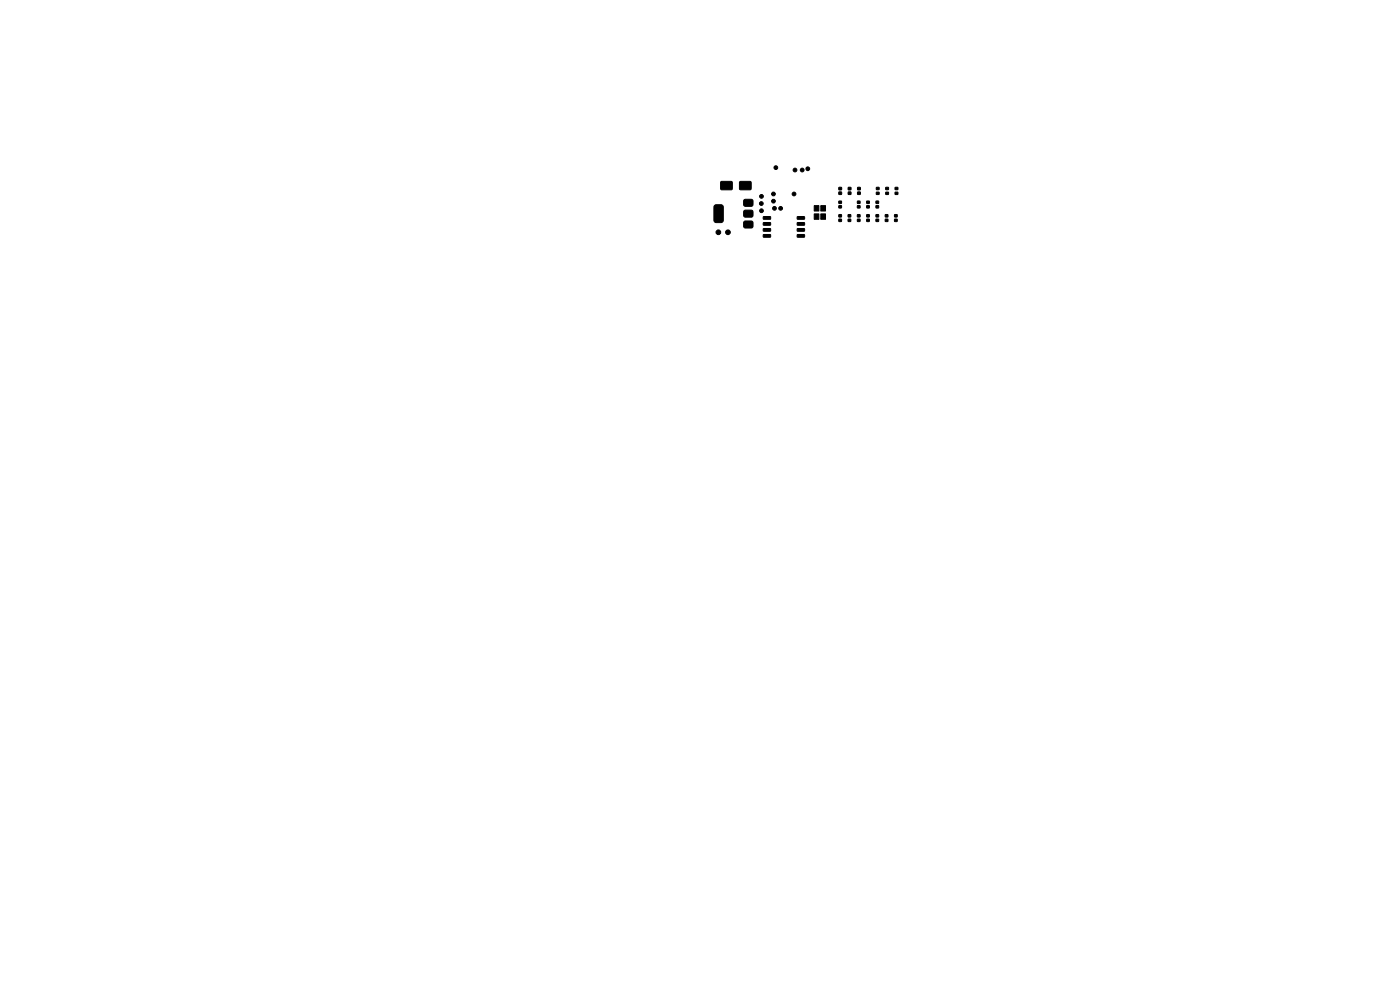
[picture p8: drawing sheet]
<svg xmlns="http://www.w3.org/2000/svg" width="297mm" height="210mm" viewBox="0 0 297 210" stroke-linecap="round" stroke-linejoin="round" font-family="sans-serif">
<g fill="#000" stroke="#000" stroke-width=".21">
<path d="M151.6 43.6l.2-.2h1.1l.5 .3v3l-.2 .5h-1.4l-.3-.2-.1-3.1zM152.9 38.5h2.4v1.7h-2.4zM156.9 38.5h2.4v1.7h-2.4zM157.8 42.4l.3-.1h1.5l.1 .4v.9l-.3 .2-1.5-.1-.1-.3zM157.8 44.7l.3-.1h1.5l.1 .4v.9l-.3 .2-1.5-.1-.1-.3zM157.8 47l.3-.1h1.5l.1 .4v.9l-.3 .2-1.5-.1-.1-.3zM161.9 49.8l1.5-.1 .1 .5-1.5 .1zM161.9 48.5h1.5l.1 .5-1.5 .1zM161.9 47.2h1.5l.1 .5-1.5 .1zM161.9 46l1.5-.1 .1 .5-1.5 .1zM169.1 46l1.5-.1 .1 .5-1.5 .1zM169.1 47.2h1.5l.1 .5-1.5 .1z"/>
<path d="M169.1 48.5h1.5l.1 .5-1.5 .1zM169.1 49.8l1.5-.1 .1 .5-1.5 .1zM172.7 45.4h1v1.1h-1zM172.7 43.6h1v1.2h-1zM174.1 43.6h1v1.2h-1zM174.1 45.4h1v1.1h-1zM178 43.6h.5v.5h-.5zM178 42.7h.5v.4h-.5zM178 46.5h.5v.5h-.5zM178 45.5h.5v.5h-.5zM178 40.7h.5v.5h-.5zM178 39.8h.5v.5h-.5z"/>
<path d="M179.9 46.5h.6v.5h-.6zM179.9 45.5h.6v.5h-.6zM180 40.7h.5v.5h-.5zM180 39.8h.5v.5h-.5zM181.9 46.5h.5v.5h-.5zM181.9 45.5h.5v.5h-.5zM181.9 43.6h.5v.5h-.5zM181.9 42.7h.5v.4h-.5zM181.9 40.7h.6v.5h-.6zM181.9 39.8h.6v.5h-.6zM183.9 46.5h.5v.5h-.5zM183.9 45.5h.5v.5h-.5z"/>
<path d="M183.9 43.6h.5v.5h-.5zM183.9 42.7h.5v.4h-.5zM185.8 46.5h.6v.5h-.6zM185.8 45.5h.6v.5h-.6zM185.8 43.6h.6v.5h-.6zM185.8 42.7h.6v.4h-.6zM185.9 40.8h.6v.4h-.6zM185.9 39.8h.6v.4h-.6zM187.8 46.5h.6v.5h-.6zM187.8 45.5h.6v.5h-.6zM187.9 40.8h.6v.4h-.6zM187.9 39.8h.6v.4h-.6z"/>
<path d="M189.8 46.5h.5v.5h-.5zM189.8 45.5h.5v.5h-.5zM189.9 40.8h.6v.4h-.6zM189.9 39.8h.6v.4h-.6z"/>
<circle cx="164.6" cy="35.6" r=".4"/>
<circle cx="168.7" cy="36.1" r=".4"/>
<circle cx="170.2" cy="36.1" r=".4"/>
<circle cx="171.4" cy="35.8" r=".4"/>
<circle cx="152.4" cy="49.3" r=".5"/>
<circle cx="154.4" cy="49.3" r=".5"/>
<circle cx="161.5" cy="43.2" r=".4"/>
<circle cx="161.5" cy="44.7" r=".4"/>
<circle cx="161.5" cy="41.7" r=".4"/>
<circle cx="164.1" cy="41.1" r=".4"/>
<circle cx="164.1" cy="42.7" r=".4"/>
<circle cx="164.3" cy="44.2" r=".4"/>
<circle cx="165.6" cy="44.2" r=".4"/>
<circle cx="168.4" cy="41.1" r=".4"/>
</g>
</svg>
